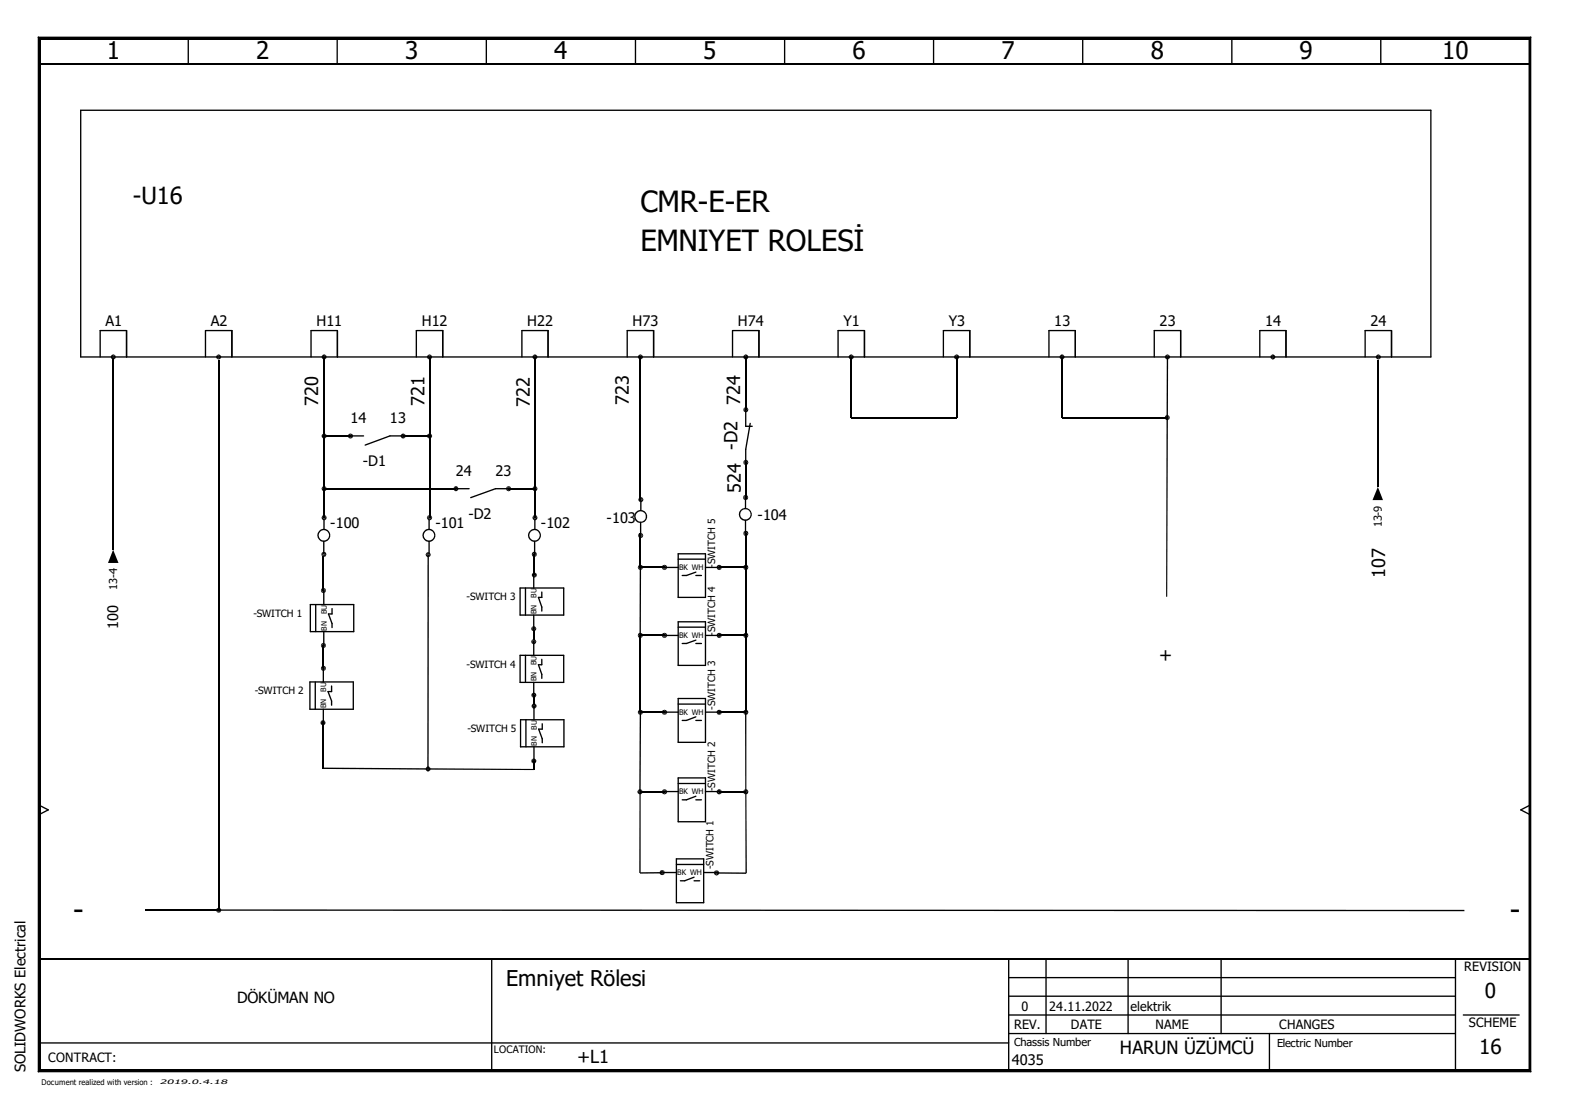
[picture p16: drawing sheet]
<svg xmlns="http://www.w3.org/2000/svg" width="297mm" height="210mm" viewBox="0 0 297 210" stroke-linecap="round" stroke-linejoin="round" font-family="sans-serif">
<defs><g id="words">
<g font-size="5.5">
<text x="121.2" y="40.1">CMR-E-ER</text>
<text x="121.2" y="47.6">EMNIYET ROLESİ</text>
<text x="13.8" y="174.2">-</text>
<text x="285.8" y="174.1">-</text>
</g>
<g font-size="4.6">
<text x="20.2" y="11.3">1</text>
<text x="48.5" y="11.3">2</text>
<text x="76.7" y="11.3">3</text>
<text x="104.9" y="11.3">4</text>
<text x="133.1" y="11.3">5</text>
<text x="161.4" y="11.3">6</text>
<text x="189.6" y="11.3">7</text>
<text x="217.8" y="11.3">8</text>
<text x="246" y="11.3">9</text>
<text x="273" y="11.3">10</text>
</g>
<text font-size="4.5" x="25.1" y="38.6">-U16</text>
<text font-size="4.1" x="95.8" y="186.7">Emniyet Rölesi</text>
<g font-size="3.9">
<text x="281.1" y="188.8">0</text>
<text x="280" y="199.5">16</text>
</g>
<g font-size="3.4">
<text x="60.2" y="76.9" transform="rotate(-90 60.2 76.9)">720</text>
<text x="80.3" y="76.8" transform="rotate(-90 80.3 76.8)">721</text>
<text x="100.3" y="77" transform="rotate(-90 100.3 77)">722</text>
<text x="119.1" y="76.6" transform="rotate(-90 119.1 76.6)">723</text>
<text x="140.1" y="76.7" transform="rotate(-90 140.1 76.7)">724</text>
<text x="139.6" y="85.1" transform="rotate(-90 139.6 85.1)">-D2</text>
<text x="140.2" y="93.3" transform="rotate(-90 140.2 93.3)">524</text>
<text x="262.2" y="109.4" transform="rotate(-90 262.2 109.4)">107</text>
<text x="221.8" y="125.2" transform="rotate(-90 221.8 125.2)">+</text>
<text x="109.3" y="201.1">+L1</text>
<text x="212" y="199.4">HARUN ÜZÜMCÜ</text>
</g>
<text font-size="2.9" x="44.9" y="189.8">DÖKÜMAN NO</text>
<g font-size="2.7">
<text x="20" y="61.6">A1</text>
<text x="39.9" y="61.6">A2</text>
<text x="59.9" y="61.6">H11</text>
<text x="79.8" y="61.6">H12</text>
<text x="99.8" y="61.6">H22</text>
<text x="119.8" y="61.6">H73</text>
<text x="139.7" y="61.6">H74</text>
<text x="159.7" y="61.6">Y1</text>
<text x="179.6" y="61.6">Y3</text>
<text x="199.6" y="61.6">13</text>
<text x="219.5" y="61.6">23</text>
<text x="239.5" y="61.6">14</text>
<text x="259.5" y="61.6">24</text>
<text x="66.3" y="80">14</text>
<text x="73.8" y="80">13</text>
<text x="68.7" y="88.2">-D1</text>
<text x="86.3" y="90">24</text>
<text x="93.8" y="90">23</text>
<text x="62.5" y="99.9">-100</text>
<text x="82.4" y="99.9">-101</text>
<text x="88.7" y="98.2">-D2</text>
<text x="102.4" y="99.9">-102</text>
<text x="114.8" y="99">-103</text>
<text x="143.4" y="98.4">-104</text>
<text x="22.4" y="119" transform="rotate(-90 22.4 119)">100</text>
<text x="4.8" y="202.9" transform="rotate(-90 4.8 202.9)">SOLIDWORKS Electrical</text>
<text x="191.6" y="201.5">4035</text>
</g>
<g font-size="2.4">
<text x="277.2" y="183.9">REVISION</text>
<text x="193.4" y="191.3">0</text>
<text x="198.6" y="191.3">24.11.2022</text>
<text x="214" y="191.3">elektrik</text>
<text x="192" y="194.7">REV.</text>
<text x="202.7" y="194.7">DATE</text>
<text x="218.8" y="194.7">NAME</text>
<text x="242.2" y="194.7">CHANGES</text>
<text x="278.1" y="194.4">SCHEME</text>
<text x="9.1" y="200.9">CONTRACT:</text>
</g>
<g font-size="2.1">
<text x="261.6" y="99.8" transform="rotate(-90 261.6 99.8)">13-9</text>
<text x="22.2" y="111.7" transform="rotate(-90 22.2 111.7)">13-4</text>
<text x="192" y="198">Chassis Number</text>
<text x="241.8" y="198.1">Electric Number</text>
</g>
<g font-size="1.9">
<text x="135.4" y="107.4" transform="rotate(-90 135.4 107.4)">-SWITCH 5</text>
<text x="88.3" y="113.6">-SWITCH 3</text>
<text x="48" y="116.7">-SWITCH 1</text>
<text x="135.4" y="120.3" transform="rotate(-90 135.4 120.3)">-SWITCH 4</text>
<text x="48.3" y="131.4">-SWITCH 2</text>
<text x="88.3" y="126.4">-SWITCH 4</text>
<text x="135.4" y="134.3" transform="rotate(-90 135.4 134.3)">-SWITCH 3</text>
<text x="88.5" y="138.5">-SWITCH 5</text>
<text x="135.4" y="149.7" transform="rotate(-90 135.4 149.7)">-SWITCH 2</text>
<text x="135.1" y="164.5" transform="rotate(-90 135.1 164.5)">-SWITCH 1</text>
<text x="93.5" y="199.3">LOCATION:</text>
</g>
<text font-size="1.5" x="7.8" y="205.3">Document realized with version :</text>
<g font-size="1.4">
<text x="128.6" y="107.9">BK WH</text>
<text x="101.6" y="113.2" transform="rotate(-90 101.6 113.2)">BU</text>
<text x="61.8" y="119.3" transform="rotate(-90 61.8 119.3)">BN</text>
<text x="61.8" y="116.3" transform="rotate(-90 61.8 116.3)">BU</text>
<text x="101.6" y="116.2" transform="rotate(-90 101.6 116.2)">BN</text>
<text x="101.6" y="125.9" transform="rotate(-90 101.6 125.9)">BU</text>
<text x="128.6" y="120.8">BK WH</text>
<text x="61.8" y="130.9" transform="rotate(-90 61.8 130.9)">BU</text>
<text x="101.6" y="128.9" transform="rotate(-90 101.6 128.9)">BN</text>
<text x="61.8" y="134" transform="rotate(-90 61.8 134)">BN</text>
<text x="128.6" y="135.3">BK WH</text>
<text x="101.6" y="141.1" transform="rotate(-90 101.6 141.1)">BN</text>
<text x="101.6" y="138.1" transform="rotate(-90 101.6 138.1)">BU</text>
<text x="128.6" y="150.3">BK WH</text>
<text x="128.2" y="165.7">BK WH</text>
</g>
<text font-size="1.2" x="30.3" y="205.2">2019.0.4.18</text>
</g></defs>
<path d="M0 0h297v209.9h-297z" fill="none" stroke="#fff" stroke-width=".19"/>
<g fill="none" stroke="#000" stroke-width=".25">
<path d="M35.6 7.2v4.9M63.8 7.2v4.9M92.1 7.2v4.9M120.3 7.2v4.9M148.5 7.2v4.9M176.7 7.2v4.9M205 7.2v4.9M233.2 7.2v4.9M261.4 7.2v4.9M15.3 20.9h255.6v46.7h-255.6zM19 67.6v-5h5v5M21.5 67.9v36.2"/>
<path d="M38.9 67.6v-5h5v5M41.4 68.1v104.2M58.9 67.6v-5h5v5M61.4 67.6v30.4M78.8 67.6v-5h5v5M81.3 67.6v30.4M98.8 67.6v-5h5v5M101.3 67.6v30.4M118.7 67.6v-5h5v5M121.2 67.6v27.2M138.7 67.6v-5h5v5M141.2 67.6v13.1h1.2"/>
<path d="M158.7 67.6v-5h5v5M161.2 67.6v11.4h19.9v-11.4M178.6 67.6v-5h5v5M198.6 67.6v-5h5v5M201.1 67.6v11.4h19.9M218.5 67.6v-5h5v5M238.5 67.6v-5h5v5M258.4 67.6v-5h5v5M260.9 68.2v24M61.3 98.4v1.8M61.4 92.5h27.4M68.8 82.5h-7.4"/>
<path d="M81.2 98.4v1.8M81.3 82.5h-7.5l-4.7 1.7M101.3 92.5h-7.5l-4.7 1.7M101.3 98.4v1.8M121.3 98.8v2.4M121.3 94.8v1.8M141.1 94.4v1.8M141.1 98.5v2.3M142 80.1l-.8 4.9v9.5M260.9 89.7h.1M21.4 101.6h.1M58.8 114.4h8.2v5.1h-8.2z"/>
<path d="M59.8 114.4v5.1M61.2 105.2v6.6M61.3 102.4v2.4M61.3 111.8v2.6M61.3 119.5v2.6M62.9 115.2v1h-.7l.7 1.8v.8M81.2 102.4v2.4M98.5 111.3h8.2v5.1h-8.2zM99.5 111.3v5.1M101 108.7v2.6M101 116.4v2.6M101.2 102.4v2.4"/>
<path d="M102.6 112.1v1h-.7l.7 1.8v.8M121.2 100.9v6.5h7.2M128.4 104.8h5.2v8.3h-5.2zM128.4 117.7h5.2v8.2h-5.2zM128.4 118.7h5.2M128.4 105.8h5.2M131.7 108.3l-1.7 .6h-.8M131.7 108.9h1.1M141.2 101v18.9M141.2 107.4h-7.6M58.7 129.1h8.2v5.1h-8.2zM59.7 129.1v5.1"/>
<path d="M61.2 136.8v8.7M61.2 122.2v6.9M61.2 134.2v2.6M62.8 129.8v1.1h-.7l.7 1.8v.8M98.5 124h8.2v5.2h-8.2zM98.5 136.2h8.3v5.2h-8.3zM99.5 124v5.2M99.6 136.2v5.2M101 121.5v2.5M101 129.2v2.5M101.1 133.6v2.6M102.6 124.8v1h-.7l.7 1.8v.8"/>
<path d="M102.7 137v1h-.7l.7 1.8v.8M128.4 120.3h-7.2v14.5h7.2M128.4 132.2h5.2v8.3h-5.2zM128.4 133.3h5.2M131.7 121.2l-1.7 .6h-.8M131.7 121.8h1.1M131.7 135.7l-1.7 .7h-.8M131.7 136.4h1.1M133.6 120.3h7.6v29.6h-5.1M133.6 134.8h7.6M7.4 152.4l1.7 .9-1.7 .9M101.1 141.4v2.5"/>
<path d="M121.2 149.9v15.3M121.2 149.9h4.6M125.8 149.8h2.6M128.4 147.2h5.2v8.3h-5.2zM128.4 148.3h5.2M131.7 150.7l-1.7 .7h-.8M131.7 151.4h1.1M133.6 149.8h2.5M289.6 152.4l-1.7 .9 1.7 .9M27.6 172.3h13.8M125.5 165.1h2.6M128.1 162.6h5.1v8.3h-5.1z"/>
<path d="M128.1 163.6h5.1M131.4 166l-1.8 .7h-.8M131.4 166.7h1.1M133.2 165.1h2.6M7.4 197.4h183.6M93.1 181.5v21.2M191 195.6h84.5M191 181.5v21.2M191 192.1h84.5M191 188.6h84.5M191 185h84.5M198 181.5v14.1"/>
<path d="M213.6 181.5v14.1M231.2 181.5v14.1M240.3 195.6v7.1M275.5 181.5v21.2M277 192.1h10.6"/>
</g>
<path d="M7.2 7.2h282.6M61.2 145.5h19.8M7.2 202.7h282.6" fill="none" stroke="#000" stroke-width=".38"/>
<g fill="#000">
<path d="M7.2 7l.4 .4zM289.8 7l-.3 .4zM21 67.6h.4l-.3 .3zM21.1 67.2l.3 .4h-.4zM21.1 67.9l.4-.3v.5zM21.1 67.2l.4-.1v.4zM21.5 67.6l.3 .3-.3 .2zM21.5 67.1l.3 .1-.3 .3zM21.5 67.6h.4l-.1 .3zM21.5 67.5l.3-.3 .1 .4zM40.9 67.6h.5l-.3 .3zM41.1 67.2l.3 .4h-.5z"/>
<path d="M41.4 67.6v.5l-.3-.2zM41.1 67.2l.3-.1v.4zM41.4 67.6l.3 .3-.3 .2zM41.4 67.1l.3 .1-.3 .3zM41.4 67.6h.5l-.2 .3zM41.4 67.5l.3-.3 .2 .4zM60.9 67.6h.4l-.3 .3zM61 67.2l.3 .4h-.4zM61 67.9l.4-.3v.5zM61 67.2l.4-.1v.4zM61.4 67.6l.3 .3-.3 .2zM61.4 67.1l.3 .1-.3 .3z"/>
<path d="M61.4 67.6h.4l-.1 .3zM61.4 67.5l.3-.3 .1 .4zM80.8 67.6h.5l-.3 .3zM81 67.2l.3 .4h-.5zM81.3 67.6v.5l-.3-.2zM81 67.2l.3-.1v.4zM81.3 67.6l.4 .3-.4 .2zM81.3 67.1l.4 .1-.3 .3zM81.4 67.6h.4l-.1 .3zM81.4 67.5l.3-.3 .1 .4zM100.8 67.6h.5l-.4 .3zM100.9 67.2l.3 .4h-.4z"/>
<path d="M100.9 67.9l.4-.3v.5zM100.9 67.2l.4-.1v.4zM101.3 67.6l.3 .3-.3 .2zM101.3 67.1l.3 .1-.3 .3zM101.3 67.6h.5l-.2 .3zM101.3 67.5l.3-.3 .2 .4zM120.7 67.6h.5l-.3 .3zM120.9 67.2l.3 .4h-.5zM121.2 67.6v.5l-.3-.2zM120.9 67.2l.3-.1v.4zM121.2 67.6l.4 .3-.4 .2zM121.2 67.1l.4 .1-.3 .3z"/>
<path d="M121.3 67.6h.4l-.1 .3zM121.3 67.5l.3-.3 .1 .4zM140.7 77.6h.4l-.3 .3zM140.7 67.6h.4l-.3 .3zM140.8 77.2l.3 .4h-.4zM141.1 77.6l.1 .5-.4-.2zM140.8 67.2l.3 .4h-.4zM141.1 67.6l.1 .5-.4-.2zM140.8 77.2l.4-.2v.5zM141.2 77.6l.4 .3-.4 .2zM140.8 67.2l.4-.1v.4zM141.2 67.6l.4 .3-.4 .2z"/>
<path d="M141.2 77l.4 .2-.4 .3zM141.2 77.6h.5l-.1 .3zM141.2 67.1l.4 .1-.4 .3zM141.2 67.6h.5l-.1 .3zM141.2 77.5l.4-.3 .1 .4zM141.2 67.5l.4-.3 .1 .4zM160.7 67.6h.4l-.3 .3zM160.8 67.2l.3 .4h-.4zM160.8 67.9l.4-.3v.5zM160.8 67.2l.4-.1v.4zM161.2 67.6l.3 .3-.3 .2zM161.2 67.1l.3 .1-.3 .3z"/>
<path d="M161.2 67.6h.5l-.2 .3zM161.2 67.5l.3-.3 .2 .4zM180.6 67.6h.5l-.3 .3zM180.8 67.2l.3 .4h-.5zM180.8 67.9l.3-.3v.5zM180.8 67.2l.3-.1v.4zM181.1 67.6l.4 .3-.4 .2zM181.1 67.1l.4 .1-.4 .3zM181.1 67.6h.5l-.1 .3zM181.1 67.5l.4-.3 .1 .4zM200.6 67.6h.4l-.3 .3zM200.7 67.2l.3 .3-.4 .1z"/>
<path d="M200.7 67.9l.4-.3v.5zM200.7 67.2l.4-.1v.4zM201.1 67.6l.3 .3-.3 .2zM201.1 67.1l.3 .1-.3 .3zM201.1 67.6h.4l-.1 .3zM201.1 67.5l.3-.3 .1 .4zM220.5 79l.4 .1-.3 .3zM220.5 67.6h.5l-.3 .3zM220.6 78.7l.3 .3h-.4zM220.9 79.1l.1 .4-.4-.1zM220.7 67.2l.3 .4h-.5zM221 67.6v.5l-.3-.2z"/>
<path d="M220.6 78.7l.4-.2v.5zM221 79.1l.3 .3-.3 .1zM220.7 67.2l.3-.1v.4zM221 67.6l.4 .3-.4 .2zM221 78.5l.3 .2-.3 .3zM221 79h.5l-.2 .4zM221 67.1l.4 .1-.3 .3zM221.1 67.6h.4l-.1 .3zM221 79l.3-.3 .2 .3zM221.1 67.5l.3-.3 .1 .4zM240.5 67.6h.5l-.4 .3zM240.6 67.2l.3 .4h-.4z"/>
<path d="M240.6 67.9l.4-.3v.5zM240.6 67.2l.4-.1v.4zM241 67.6l.3 .3-.3 .2zM241 67.1l.3 .1-.3 .3zM241 67.6h.5l-.2 .3zM241 67.5l.3-.3 .2 .4zM260.4 67.6h.5l-.3 .3zM260.6 67.2l.3 .4h-.5zM260.9 67.6v.5l-.3-.2zM260.6 67.2l.3-.1v.4zM260.9 67.6l.4 .3-.4 .2zM260.9 67.1l.4 .1-.3 .3z"/>
<path d="M261 67.6h.4l-.1 .3zM261 67.5l.3-.3 .1 .4zM60.9 98h.4l-.3 .3zM60.9 92.5h.4l-.3 .3zM60.9 82.5h.4l-.3 .4zM61 97.6l.3 .4h-.4zM61 98.3l.4-.3v.5zM61 92.2l.3 .3h-.4zM61 92.8l.4-.3v.5zM61 82.2l.3 .3h-.4zM61.3 82.5l.1 .5-.4-.1zM61 97.6l.4-.1v.5z"/>
<path d="M61.4 98l.3 .3-.3 .2zM61 92.2l.4-.2v.5zM61.4 92.5l.3 .3-.3 .2zM61 82.2l.4-.2v.5zM61.4 82.5l.3 .4-.3 .1zM61.4 97.5l.3 .1-.3 .4zM61.4 98h.4l-.1 .3zM61.4 92l.3 .2-.3 .3zM61.4 92.5h.4l-.1 .3zM61.4 82l.3 .2-.3 .3zM61.4 82.5h.4l-.1 .4zM61.4 98l.3-.4 .1 .4z"/>
<path d="M61.4 92.5l.3-.3 .1 .3zM61.4 82.5l.3-.3 .1 .3zM65.9 82.5h.4l-.3 .4zM66 82.2l.3 .3h-.4zM66.3 82.5v.5l-.3-.1zM66 82.2l.3-.2v.5zM66.3 82.6l.4 .3-.4 .1zM66.3 82l.4 .2-.3 .3zM66.4 82.5h.4l-.1 .4zM66.4 82.5l.3-.3 .1 .3zM75.8 82.5h.5l-.3 .4zM76 82.2l.3 .3h-.5z"/>
<path d="M76.3 82.5v.5l-.3-.1zM76 82.2l.3-.2v.5zM76.3 82.6l.4 .3-.4 .1zM76.3 82l.4 .2-.3 .3zM76.4 82.5h.4l-.1 .4zM76.7 82.2l.1 .3h-.4zM80.8 98h.5l-.3 .3zM80.8 82.5h.5l-.3 .4zM81 97.6l.3 .4h-.5zM81.3 98v.5l-.3-.2zM81 82.2l.3 .3h-.5zM81.3 82.5v.5l-.3-.1z"/>
<path d="M81 97.6l.3-.1v.5zM81.3 98l.4 .3-.4 .2zM81 82.2l.3-.2v.5zM81.3 82.6l.4 .3-.4 .1zM81.3 97.5l.4 .1-.3 .4zM81.4 98h.4l-.1 .3zM81.3 82l.4 .2-.3 .3zM81.4 82.5h.4l-.1 .4zM81.7 97.6l.1 .4h-.4zM81.7 82.2l.1 .3h-.4zM85.8 92.5h.5l-.3 .3zM86 92.2l.3 .3h-.5z"/>
<path d="M86 92.8l.3-.3v.5zM86 92.2l.3-.2v.5zM86.3 92.5l.4 .3-.4 .2zM86.3 92l.4 .2-.3 .3zM86.4 92.5h.4l-.1 .3zM86.4 92.5l.3-.3 .1 .3zM95.8 92.5h.5l-.4 .3zM95.9 92.2l.4 .3h-.5zM95.9 92.8l.4-.3v.5zM95.9 92.2l.4-.2v.5zM96.3 92.5l.3 .3-.3 .2zM96.3 92l.3 .2-.3 .3z"/>
<path d="M96.3 92.5h.5l-.2 .3zM96.3 92.5l.3-.3 .2 .3zM100.8 98h.5l-.4 .3zM100.8 92.5h.5l-.4 .3zM100.9 97.6l.3 .4h-.4zM100.9 98.3l.4-.3v.5zM100.9 92.2l.4 .3h-.5zM100.9 92.8l.4-.3v.5zM100.9 97.6l.4-.1v.5zM101.3 98l.3 .3-.3 .2zM100.9 92.2l.4-.2v.5zM101.3 92.5l.3 .3-.3 .2z"/>
<path d="M101.3 97.5l.3 .1-.3 .4zM101.3 98h.5l-.2 .3zM101.3 92l.3 .2-.3 .3zM101.3 92.5h.5l-.2 .3zM101.3 98l.3-.4 .2 .4zM101.3 92.5l.3-.3 .2 .3zM120.8 94.6h.5l-.3 .3zM121 94.2l.3 .4h-.5zM121.3 94.6v.5l-.3-.2zM121 94.2l.3-.1v.4zM121.3 94.6l.4 .3-.4 .2zM121.3 94.1l.4 .1-.3 .3z"/>
<path d="M121.4 94.6h.4l-.1 .3zM121.4 94.5l.3-.3 .1 .4zM140.7 94.2h.4l-.3 .3zM140.7 87.5h.4l-.3 .4zM140.8 93.8l.3 .4h-.4zM141.1 94.2v.5l-.3-.2zM140.8 87.2l.3 .3h-.4zM141.1 87.5l.1 .5-.4-.1zM140.8 93.8l.3-.1v.4zM141.1 94.2l.4 .3-.4 .2zM140.8 87.2l.4-.2v.5zM141.2 87.6l.4 .3-.4 .1z"/>
<path d="M141.1 93.7l.4 .1-.3 .3zM141.2 94.2h.4l-.1 .3zM141.2 87l.4 .2-.4 .3zM141.2 87.5h.5l-.1 .4zM141.2 94.1l.3-.3 .1 .4zM141.2 87.5l.4-.3 .1 .3zM260.9 92.2l.9 2.5h-2zM21.4 104.1l1 2.5h-2zM60.7 111.8h.5l-.3 .3zM60.8 104.9h.5l-.3 .4zM60.9 111.4l.3 .4h-.5zM60.9 112.1l.3-.3v.5z"/>
<path d="M61 104.6l.3 .3h-.5zM61.3 104.9v.5l-.3-.1zM60.9 111.4l.3-.1v.4zM61.2 111.8l.4 .3-.4 .2zM61 104.6l.3-.2v.5zM61.3 105l.4 .3-.4 .1zM61.2 111.3l.4 .1-.3 .3zM61.3 111.8h.4l-.1 .3zM61.3 104.4l.4 .2-.4 .3zM61.3 104.9h.5l-.1 .4zM61.3 111.7l.3-.3 .1 .4zM61.3 104.9l.4-.3 .1 .3z"/>
<path d="M80.6 105h.4l-.3 .3zM80.7 104.6l.3 .4h-.4zM81 105l.1 .5-.4-.2zM80.7 104.6l.4-.1v.4zM81.1 105l.3 .3-.3 .2zM81.1 104.5l.3 .1-.3 .3zM81.1 105h.5l-.2 .3zM81.1 104.9l.3-.3 .2 .4zM100.5 119h.5l-.3 .3zM100.7 108.8l.4 .1-.3 .3zM100.7 104.9h.4l-.3 .4zM100.7 118.7l.3 .3h-.5z"/>
<path d="M101 119v.5l-.3-.2zM100.8 108.5l.3 .3h-.4zM100.8 109.2l.3-.3v.4zM100.8 104.6l.3 .3h-.4zM101.1 104.9v.5l-.3-.1zM100.7 118.7l.3-.2v.5zM101 119l.4 .3-.4 .2zM100.8 108.5l.3-.2v.5zM101.1 108.9l.4 .3-.4 .1zM100.8 104.6l.3-.2v.5zM101.1 104.9l.4 .4-.4 .1zM101 118.5l.4 .2-.3 .3z"/>
<path d="M101.1 119h.5l-.2 .3zM101.1 108.3l.4 .2-.3 .3zM101.2 108.9l.4-.1-.1 .4zM101.1 104.4l.4 .2-.3 .3zM101.2 104.9h.4l-.1 .4zM101.1 119l.3-.3 .2 .3zM101.2 108.8l.3-.3 .1 .3zM101.2 104.9l.3-.3 .1 .3zM120.7 107.4h.5l-.3 .3zM120.8 101.3l.4 .1-.3 .3zM120.9 119.9l.3 .4h-.5zM120.9 107l.3 .4h-.5z"/>
<path d="M121.2 107.4v.5l-.3-.2zM120.9 101l.3 .3h-.4zM121.2 101.4l.1 .5-.4-.2zM120.9 119.9l.3-.1v.4zM120.9 107l.3-.1v.5zM121.2 107.4l.4 .3-.4 .2zM120.9 101l.4-.1v.4zM121.3 101.4l.3 .3-.3 .2zM121.2 106.9l.4 .1-.3 .4zM121.3 107.4h.4l-.1 .3zM121.2 119.8l.4 .1-.4 .3zM121.3 100.9l.3 .1-.3 .3z"/>
<path d="M121.3 101.3h.5l-.2 .4zM121.6 107l.1 .4h-.4zM121.3 101.3l.3-.3 .2 .3zM125.3 107.4h.5l-.4 .3zM125.4 119.9l.4 .4h-.5zM125.4 107l.4 .4h-.5zM125.4 107.7l.4-.3v.5zM125.4 119.9l.4-.1v.4zM125.4 107l.4-.1v.5zM125.8 107.4l.3 .3-.3 .2zM125.8 119.8l.3 .1-.2 .3zM125.8 106.9l.3 .1-.2 .4z"/>
<path d="M125.9 107.4h.4l-.2 .3zM126.1 107l.2 .4h-.4zM135.6 107.4h.5l-.3 .3zM135.8 119.9l.3 .4h-.5zM135.8 107l.3 .4h-.5zM136.1 107.4v.5l-.3-.2zM135.8 119.9l.3-.1v.4zM135.8 107l.3-.1v.5zM136.1 107.4l.4 .3-.4 .2zM136.1 119.8l.4 .1-.3 .3zM136.1 106.9l.4 .1-.3 .4zM136.2 107.4h.4l-.1 .3z"/>
<path d="M136.2 107.4l.3-.4 .1 .4zM140.7 101h.4l-.3 .3zM140.7 107.4h.4l-.3 .3zM140.8 100.6l.3 .4h-.4zM141.1 101l.1 .5-.4-.2zM140.8 119.9l.3 .4h-.4zM140.8 107l.3 .4h-.4zM141.1 107.4l.1 .5-.4-.2zM140.8 100.6l.4-.1v.4zM141.2 101l.4 .3-.4 .2zM140.8 119.9l.4-.1v.4zM140.8 107l.4-.1v.5z"/>
<path d="M141.2 107.4l.4 .3-.4 .2zM141.2 100.5l.4 .1-.4 .3zM141.2 101h.5l-.1 .3zM141.2 119.8l.4 .1-.4 .3zM141.2 106.9l.4 .1-.4 .4zM141.2 107.4h.5l-.1 .3zM141.2 100.9l.4-.3 .1 .4zM141.2 107.4l.4-.4 .1 .4zM60.7 136.8h.4l-.3 .4zM60.7 126.5h.5l-.3 .3zM60.7 122.2h.5l-.3 .3zM60.8 136.4l.3 .4h-.4z"/>
<path d="M61.1 136.8l.1 .5-.4-.1zM60.9 126.2l.3 .2-.5 .1zM60.9 126.8l.3-.3v.5zM60.9 121.8l.3 .4h-.5zM60.9 122.5l.3-.3v.5zM60.8 136.4l.4-.1v.4zM61.2 136.8l.3 .4-.3 .1zM60.9 126.2l.3-.2v.4zM61.2 126.5l.4 .3-.4 .2zM60.9 121.8l.3-.1v.4zM61.2 122.2l.4 .3-.4 .2zM61.2 136.3l.3 .1-.3 .4z"/>
<path d="M61.2 136.8h.4l-.1 .4zM61.2 126l.4 .2-.3 .2zM61.3 126.5h.4l-.1 .3zM61.2 121.7l.4 .1-.3 .3zM61.3 122.2h.4l-.1 .3zM61.2 136.8l.3-.4 .1 .4zM61.3 126.4l.3-.2 .1 .3zM61.3 122.1l.3-.3 .1 .4zM100.5 121.5h.5l-.3 .3zM100.6 131.6h.4l-.3 .3zM100.6 133.6l.5 .1-.4 .3zM100.7 131.2l.3 .4h-.4z"/>
<path d="M100.7 131.9l.3-.3v.5zM100.7 121.1l.3 .4h-.5zM101 121.5v.5l-.3-.2zM100.7 133.3l.3 .3h-.4zM100.7 134l.4-.3v.5zM100.7 131.2l.3-.1v.4zM101 131.6l.4 .3-.4 .2zM100.7 121.1l.3-.2v.5zM101 121.5l.4 .3-.4 .2zM100.7 133.3l.4-.2v.5zM101.1 133.7l.4 .3-.4 .2zM101 120.9l.4 .2-.3 .3z"/>
<path d="M101.1 121.5h.5l-.2 .3zM101 131.1l.4 .1-.3 .3zM101.1 131.6h.5l-.2 .3zM101.1 133.1l.4 .2-.4 .3zM101.1 133.7l.5-.1-.1 .4zM101.1 131.5l.3-.3 .2 .4zM101.1 121.4l.3-.3 .2 .4zM101.1 133.6l.4-.3 .1 .3zM120.7 134.8h.5l-.3 .4zM120.7 120.3h.5l-.3 .3zM120.9 120.6l.3-.3v.5zM120.9 134.5l.3 .3h-.5z"/>
<path d="M121.2 134.8v.5l-.3-.1zM121.2 120.3l.4 .3-.4 .2zM120.9 134.5l.3-.2v.4zM121.2 134.9l.4 .3-.4 .1zM121.2 134.3l.4 .2-.3 .3zM121.3 134.8h.4l-.1 .4zM121.2 120.3h.5l-.1 .3zM121.2 120.2l.4-.3 .1 .4zM121.6 134.5l.1 .3h-.4zM125.3 134.8h.5l-.4 .4zM125.3 120.3h.5l-.4 .3zM125.4 134.5l.4 .3h-.5z"/>
<path d="M125.8 134.8v.5l-.4-.1zM125.4 120.6l.4-.3v.5zM125.4 134.5l.4-.2v.4zM125.8 134.9l.3 .3-.3 .1zM125.8 120.3l.3 .3-.3 .2zM125.8 134.3l.3 .2-.2 .3zM125.9 134.8h.4l-.2 .4zM125.9 120.3h.4l-.2 .3zM126.1 134.5l.2 .3h-.4zM126.1 119.9l.2 .4h-.4zM135.6 134.8h.5l-.3 .4zM135.6 120.3h.5l-.3 .3z"/>
<path d="M135.8 134.5l.3 .3h-.5zM136.1 134.8v.5l-.3-.1zM136.1 120.3v.5l-.3-.2zM135.8 134.5l.3-.2v.4zM136.1 134.9l.4 .3-.4 .1zM136.1 120.3l.4 .3-.4 .2zM136.1 134.3l.4 .2-.3 .3zM136.2 134.8h.4l-.1 .4zM136.2 120.3h.4l-.1 .3zM136.2 134.8l.3-.3 .1 .3zM136.2 120.2l.3-.3 .1 .4zM140.7 134.8h.4l-.3 .4z"/>
<path d="M140.7 120.3h.4l-.3 .3zM140.8 134.5l.3 .3h-.4zM141.1 134.8l.1 .5-.4-.1zM141.1 120.3l.1 .5-.4-.2zM140.8 134.5l.4-.2v.4zM141.2 134.9l.4 .3-.4 .1zM141.2 120.3l.4 .3-.4 .2zM141.2 134.3l.4 .2-.4 .3zM141.2 134.8h.5l-.1 .4zM141.2 120.3h.5l-.1 .3zM141.2 134.8l.4-.3 .1 .3zM141.2 120.2l.4-.3 .1 .4z"/>
<path d="M80.6 145.5l.4 .1-.3 .3zM80.7 145.2l.3 .3h-.4zM81 145.6v.4l-.3-.1zM80.7 145.2l.3-.2v.5zM81 145.6l.4 .3-.4 .1zM81 145l.4 .2-.3 .3zM81.1 145.5h.4l-.1 .4zM81.1 145.5l.3-.3 .1 .3zM100.6 144l.4 .1-.3 .3zM100.7 143.7l.3 .3h-.4zM101 144.1v.4l-.3-.1zM100.7 143.7l.3-.1v.4z"/>
<path d="M101.1 144.1l.3 .3-.4 .1zM101 143.6l.4 .1-.3 .3zM101.1 144.1l.5-.1-.2 .4zM101.1 144l.3-.3 .2 .3zM120.6 149.9h.5l-.3 .3zM120.8 149.5l.3 .4h-.5zM121.1 149.9l.1 .5-.4-.2zM120.8 149.5l.4-.1v.4zM121.2 149.9l.3 .3-.3 .2zM121.2 149.4l.3 .1-.3 .3zM121.2 149.9h.5l-.2 .3zM121.2 149.8l.3-.3 .2 .4z"/>
<path d="M125.3 149.9h.5l-.4 .3zM125.4 149.5l.4 .4h-.5zM125.8 149.9v.5l-.4-.2zM125.4 149.5l.4-.1v.4zM125.8 149.9l.3 .3-.3 .2zM125.8 149.4l.3 .1-.2 .3zM125.9 149.9h.4l-.2 .3zM125.9 149.8l.2-.3 .2 .4zM135.6 149.9h.5l-.3 .3zM135.8 149.5l.3 .4h-.5zM136.1 149.9v.5l-.3-.2zM135.8 149.5l.3-.1v.4z"/>
<path d="M136.1 149.9l.4 .3-.4 .2zM136.1 149.4l.4 .1-.3 .3zM136.2 149.9h.4l-.1 .3zM136.2 149.8l.3-.3 .1 .4zM140.7 149.9h.4l-.3 .3zM140.8 149.5l.3 .4h-.4zM141.1 149.9l.1 .5-.4-.2zM140.8 149.5l.4-.1v.4zM141.2 149.9l.4 .3-.4 .2zM141.2 149.4l.4 .1-.4 .3zM141.2 149.9h.5l-.1 .3zM141.2 149.8l.4-.3 .1 .4z"/>
<path d="M40.9 172.3h.5l-.3 .3zM41.1 171.9l.3 .4h-.5zM41.4 172.3v.5l-.3-.2zM41.1 171.9l.3-.1v.4zM41.4 172.3l.3 .3-.3 .2zM41.4 171.8l.3 .1-.3 .4zM41.4 172.3h.5l-.2 .3zM41.7 171.9l.2 .4h-.5zM124.8 165.2h.5l-.3 .3zM125 164.8l.3 .4h-.5zM125.3 165.2v.5l-.3-.2zM125 164.8l.3-.1v.4z"/>
<path d="M125.3 165.2l.4 .3-.4 .2zM125.3 164.7l.4 .1-.3 .3zM125.4 165.2h.5l-.2 .3zM125.4 165.1l.3-.3 .2 .4zM135.2 165.2l.4 .1-.3 .3zM135.3 164.8l.3 .4h-.4zM135.3 165.6l.4-.3v.4zM135.3 164.8l.4-.1v.5zM135.7 165.3l.3 .3-.3 .1zM135.7 164.7l.3 .1-.3 .4zM135.7 165.2h.5l-.2 .4zM136 164.8l.2 .4h-.5z"/>
<path d="M7.6 202.5l-.4 .4zM289.5 202.5l.3 .4z"/>
<path d="M120.4 96.9a1.24 1.24 0 0 1 1.9 .2 1.24 1.24 0 0 1-.7 1.8 1.24 1.24 0 0 1-1.5-1.2h.2a.99 .99 0 0 0 1.4 1 .99 .99 0 0 0 .3-1.6 .99 .99 0 0 0-1.6 .3l-.1 .3h-.2z" fill-rule="evenodd"/>
<path d="M140.2 96.5a1.24 1.24 0 0 1 2 .2 1.24 1.24 0 0 1-.8 1.9 1.24 1.24 0 0 1-1.5-1.2h.2a.99 .99 0 0 0 1.4 .9 .99 .99 0 0 0 .3-1.6 .99 .99 0 0 0-1.6 .3l-.1 .4h-.2z" fill-rule="evenodd"/>
<path d="M60.4 100.5a1.24 1.24 0 0 1 2 .2 1.24 1.24 0 0 1-.8 1.9 1.24 1.24 0 0 1-1.5-1.3h.2a.98 .98 0 0 0 1.3 1 .98 .98 0 0 0 .4-1.6 .98 .98 0 0 0-1.6 .3l-.1 .3h-.2z" fill-rule="evenodd"/>
<path d="M80.3 100.5a1.24 1.24 0 0 1 2 .2 1.24 1.24 0 0 1-.8 1.9 1.24 1.24 0 0 1-1.5-1.3h.2a.98 .98 0 0 0 1.3 1 .98 .98 0 0 0 .4-1.6 .98 .98 0 0 0-1.6 .3l-.1 .3h-.2z" fill-rule="evenodd"/>
<path d="M100.3 100.5a1.24 1.24 0 0 1 1.9 .2 1.24 1.24 0 0 1-.7 1.9 1.24 1.24 0 0 1-1.6-1.3h.3a.98 .98 0 0 0 1.3 1 .98 .98 0 0 0 .4-1.6 .98 .98 0 0 0-1.6 .3l-.1 .3h-.3z" fill-rule="evenodd"/>
<path d="M100.9 119.3h.2v1.8h-.2z" fill-rule="evenodd"/>
<path d="M141.1 119.9h.2v.4h-.2z" fill-rule="evenodd"/>
<path d="M101 131.6h.2v1.8h-.2z" fill-rule="evenodd"/>
<path d="M141.1 120.3h.2v.3h-.2z" fill-rule="evenodd"/>
<path d="M101 144h.2v1.6h-.2z" fill-rule="evenodd"/>
</g>
<g fill="none" stroke="#000" stroke-width=".19">
<path d="M7.2 7l.4 .4zM7.2 7h282.6zM7.2 7v195.9zM7.2 7h282.6v195.9h-282.6zM7.6 7.4h281.9zM7.6 7.4v195.1zM7.6 7.4h281.9v195.1h-281.9zM289.5 7.4v195.1zM289.8 7l-.3 .4zM289.8 7v195.9zM61.3 111.8h.1M101 108.7h.1"/>
<path d="M101 119h.1M61.2 126.5h.1M61.2 136.8h.1M61.3 122.1h.1M101 121.5h.1M101 131.7h.1M101.1 133.6h.1M101.1 143.9h.1M7.2 202.9h282.6zM7.6 202.5l-.4 .4zM7.6 202.5h281.9zM289.5 202.5l.3 .4z"/>
</g>
<path d="M7.4 7v195.9M7.4 12.1h282.2M289.6 7v195.9M220.9 79v33.9M121.2 134.8v15.1M81 145.6h20M41.4 172.3h235.8M7.4 181.5h282.2" fill="none" stroke="#000" stroke-width=".34"/>
<path d="M221 67.6v11.4M81 105v40.5M121.2 107.4v12.9M141.2 149.9v15.4M121.2 165.2h4.1M135.7 165.2h5.6" fill="none" stroke="#000" stroke-width=".3"/>
<path d="M101.2 104.9v3.9" fill="none" stroke="#000" stroke-width=".21"/>
<use href="#words"/>
</svg>
